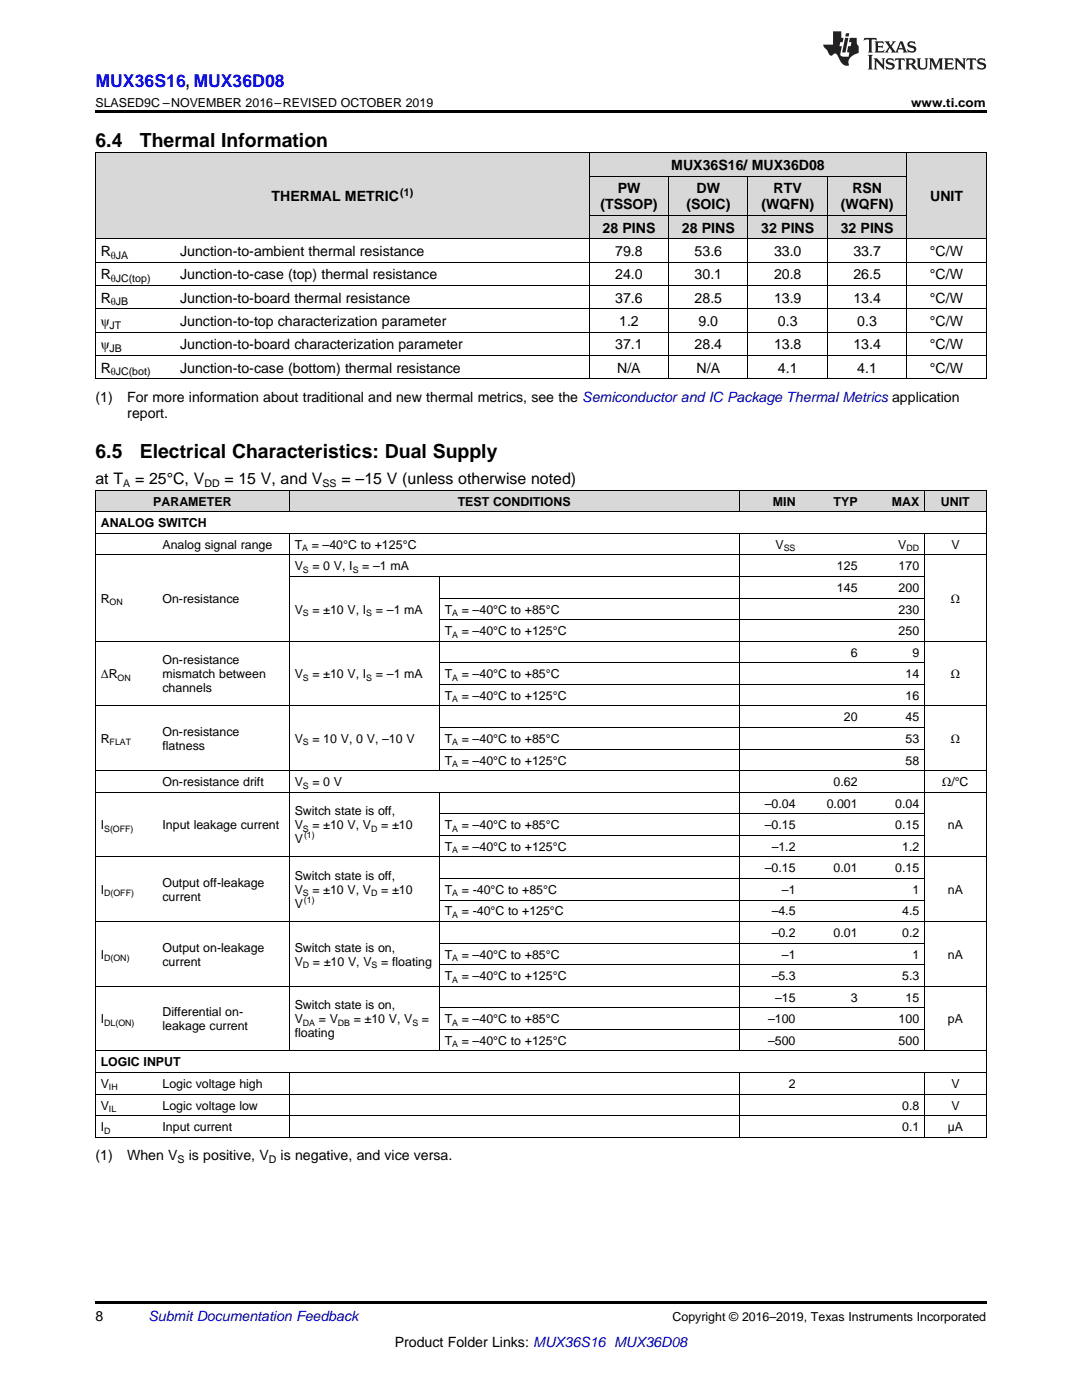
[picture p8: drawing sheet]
<svg xmlns="http://www.w3.org/2000/svg" width="216mm" height="279mm" viewBox="0 0 216 279" stroke-linecap="round" stroke-linejoin="round" font-family="sans-serif">
<defs><g id="words">
<g font-size="3.9">
<text x="19" y="29.3">6.4</text>
<text x="27.9" y="29.3">Thermal Information</text>
<text x="19" y="91.5">6.5</text>
<text x="27.9" y="91.5">Electrical Characteristics: Dual Supply</text>
</g>
<text font-size="3.5" fill="#00f" x="19" y="17.3">MUX36S16, MUX36D08</text>
<g font-size="3.2">
<text x="19" y="96.6">at T</text>
<text x="27" y="96.6">= 25°C, V</text>
<text x="44.8" y="96.6">= 15 V, and V</text>
<text x="68.1" y="96.6">= –15 V (unless otherwise noted)</text>
</g>
<g font-size="2.8">
<text x="133.9" y="33.9">MUX36S16/</text>
<text x="150" y="33.9">MUX36D08</text>
<text x="54.2" y="40.2">THERMAL METRIC</text>
<text x="119.8" y="41.8">(TSSOP)</text>
<text x="123.3" y="38.6">PW</text>
<text x="137" y="41.8">(SOIC)</text>
<text x="139" y="38.6">DW</text>
<text x="151.9" y="41.8">(WQFN)</text>
<text x="154.4" y="38.6">RTV</text>
<text x="167.8" y="41.8">(WQFN)</text>
<text x="170.1" y="38.6">RSN</text>
<text x="185.6" y="40.2">UNIT</text>
<text x="120.2" y="46.4">28 PINS</text>
<text x="136.1" y="46.4">28 PINS</text>
<text x="151.9" y="46.4">32 PINS</text>
<text x="167.7" y="46.4">32 PINS</text>
<text x="20.1" y="51.1">R</text>
<text x="35.9" y="51.1">Junction-to-ambient thermal resistance</text>
<text x="122.8" y="51.1">79.8</text>
<text x="138.6" y="51.1">53.6</text>
<text x="154.4" y="51.1">33.0</text>
<text x="170.3" y="51.1">33.7</text>
<text x="185.6" y="51.1">°C/W</text>
<text x="20.1" y="55.7">R</text>
<text x="35.9" y="55.7">Junction-to-case (top) thermal resistance</text>
<text x="122.8" y="55.7">24.0</text>
<text x="138.6" y="55.7">30.1</text>
<text x="154.4" y="55.7">20.8</text>
<text x="170.3" y="55.7">26.5</text>
<text x="185.6" y="55.7">°C/W</text>
<text x="20.1" y="60.4">R</text>
<text x="20.1" y="65.1">ψ</text>
<text x="35.9" y="60.4">Junction-to-board thermal resistance</text>
<text x="35.9" y="65.1">Junction-to-top characterization parameter</text>
<text x="122.8" y="60.4">37.6</text>
<text x="123.5" y="65.1">1.2</text>
<text x="138.6" y="60.4">28.5</text>
<text x="139.4" y="65.1">9.0</text>
<text x="154.4" y="60.4">13.9</text>
<text x="155.2" y="65.1">0.3</text>
<text x="170.3" y="60.4">13.4</text>
<text x="171.1" y="65.1">0.3</text>
<text x="185.6" y="60.4">°C/W</text>
<text x="185.6" y="65.1">°C/W</text>
<text x="20.1" y="69.7">ψ</text>
<text x="35.9" y="69.7">Junction-to-board characterization parameter</text>
<text x="122.8" y="69.7">37.1</text>
<text x="138.6" y="69.7">28.4</text>
<text x="154.4" y="69.7">13.8</text>
<text x="170.3" y="69.7">13.4</text>
<text x="185.6" y="69.7">°C/W</text>
<text x="20.1" y="74.4">R</text>
<text x="35.9" y="74.4">Junction-to-case (bottom) thermal resistance</text>
<text x="123.2" y="74.4">N/A</text>
<text x="139" y="74.4">N/A</text>
<text x="155.2" y="74.4">4.1</text>
<text x="171.1" y="74.4">4.1</text>
<text x="185.6" y="74.4">°C/W</text>
<text x="19" y="80.2">(1)</text>
<text x="25.4" y="80.2">For more information about traditional and new thermal metrics, see the Semiconductor and IC Package Thermal Metrics application</text>
<text x="25.4" y="83.4">report.</text>
<text x="19" y="231.6">(1)</text>
<text x="25.4" y="231.6">When V</text>
<text x="37.7" y="231.6">is positive, V</text>
<text x="56" y="231.6">is negative, and vice versa.</text>
<text x="19" y="263.6">8</text>
<text x="78.8" y="268.9">Product Folder Links: MUX36S16 MUX36D08</text>
</g>
<text font-size="2.8" fill="#0000c8" x="29.6" y="263.6">Submit Documentation Feedback</text>
<g font-size="2.5">
<text x="19" y="21.4">SLASED9C –NOVEMBER 2016–REVISED OCTOBER 2019</text>
<text x="181.8" y="21.4">www.ti.com</text>
<text x="30.6" y="100.9">PARAMETER</text>
<text x="91.3" y="100.9">TEST CONDITIONS</text>
<text x="154.2" y="100.9">MIN</text>
<text x="166.3" y="100.9">TYP</text>
<text x="177.9" y="100.9">MAX</text>
<text x="187.7" y="100.9">UNIT</text>
<text x="20.1" y="105.2">ANALOG SWITCH</text>
<text x="32.4" y="109.5">Analog signal range</text>
<text x="58.8" y="109.5">T</text>
<text x="58.8" y="113.8">V</text>
<text x="62.2" y="109.5">= –40°C to +125°C</text>
<text x="62.3" y="113.8">= 0 V, I</text>
<text x="72.3" y="113.8">= –1 mA</text>
<text x="154.8" y="109.5">V</text>
<text x="167" y="113.8">125</text>
<text x="179.2" y="109.5">V</text>
<text x="179.3" y="113.8">170</text>
<text x="189.8" y="109.5">V</text>
<text x="167" y="118.1">145</text>
<text x="179.3" y="118.1">200</text>
<text x="20.1" y="120.3">R</text>
<text x="32.4" y="120.3">On-resistance</text>
<text x="58.8" y="122.4">V</text>
<text x="62.3" y="122.4">= ±10 V, I</text>
<text x="75" y="122.4">= –1 mA</text>
<text x="88.8" y="122.4">T</text>
<text x="92.1" y="122.4">= –40°C to +85°C</text>
<text x="179.3" y="122.4">230</text>
<text x="189.7" y="120.3">Ω</text>
<text x="88.8" y="126.8">T</text>
<text x="92.1" y="126.8">= –40°C to +125°C</text>
<text x="169.8" y="131.1">6</text>
<text x="179.3" y="126.8">250</text>
<text x="182.1" y="131.1">9</text>
<text x="20.1" y="135.4">ΔR</text>
<text x="32.4" y="132.5">On-resistance</text>
<text x="32.4" y="135.4">mismatch between</text>
<text x="58.8" y="135.4">V</text>
<text x="62.3" y="135.4">= ±10 V, I</text>
<text x="75" y="135.4">= –1 mA</text>
<text x="88.8" y="135.4">T</text>
<text x="92.1" y="135.4">= –40°C to +85°C</text>
<text x="180.7" y="135.4">14</text>
<text x="189.7" y="135.4">Ω</text>
<text x="32.4" y="138.2">channels</text>
<text x="88.8" y="139.7">T</text>
<text x="92.1" y="139.7">= –40°C to +125°C</text>
<text x="168.4" y="144">20</text>
<text x="180.7" y="139.7">16</text>
<text x="180.7" y="144">45</text>
<text x="20.1" y="148.3">R</text>
<text x="32.4" y="146.9">On-resistance</text>
<text x="32.4" y="149.7">flatness</text>
<text x="58.8" y="148.3">V</text>
<text x="62.3" y="148.3">= 10 V, 0 V, –10 V</text>
<text x="88.8" y="148.3">T</text>
<text x="92.1" y="148.3">= –40°C to +85°C</text>
<text x="180.7" y="148.3">53</text>
<text x="189.7" y="148.3">Ω</text>
<text x="88.8" y="152.6">T</text>
<text x="92.1" y="152.6">= –40°C to +125°C</text>
<text x="180.7" y="152.6">58</text>
<text x="32.4" y="156.9">On-resistance drift</text>
<text x="58.8" y="156.9">V</text>
<text x="62.3" y="156.9">= 0 V</text>
<text x="152.6" y="161.2">–0.04</text>
<text x="165" y="161.2">0.001</text>
<text x="166.3" y="156.9">0.62</text>
<text x="178.6" y="161.2">0.04</text>
<text x="188" y="156.9">Ω/°C</text>
<text x="20.1" y="165.5">I</text>
<text x="32.4" y="165.5">Input leakage current</text>
<text x="58.8" y="162.7">Switch state is off,</text>
<text x="58.8" y="165.5">V</text>
<text x="62.3" y="165.5">= ±10 V, V</text>
<text x="76.1" y="165.5">= ±10</text>
<text x="88.8" y="165.5">T</text>
<text x="92.1" y="165.5">= –40°C to +85°C</text>
<text x="152.6" y="165.5">–0.15</text>
<text x="178.6" y="165.5">0.15</text>
<text x="189.1" y="165.5">nA</text>
<text x="58.8" y="168.3">V</text>
<text x="88.8" y="169.8">T</text>
<text x="92.1" y="169.8">= –40°C to +125°C</text>
<text x="154" y="169.8">–1.2</text>
<text x="180" y="169.8">1.2</text>
<text x="20.1" y="178.4">I</text>
<text x="32.4" y="177">Output off-leakage</text>
<text x="32.4" y="179.8">current</text>
<text x="58.8" y="175.6">Switch state is off,</text>
<text x="58.8" y="178.4">V</text>
<text x="62.3" y="178.4">= ±10 V, V</text>
<text x="76.1" y="178.4">= ±10</text>
<text x="88.8" y="178.4">T</text>
<text x="92.1" y="178.4">= -40°C to +85°C</text>
<text x="152.6" y="174.1">–0.15</text>
<text x="156" y="178.4">–1</text>
<text x="166.3" y="174.1">0.01</text>
<text x="178.6" y="174.1">0.15</text>
<text x="182.1" y="178.4">1</text>
<text x="189.1" y="178.4">nA</text>
<text x="58.8" y="181.2">V</text>
<text x="88.8" y="182.7">T</text>
<text x="92.1" y="182.7">= -40°C to +125°C</text>
<text x="154" y="182.7">–4.5</text>
<text x="180" y="182.7">4.5</text>
<text x="20.1" y="191.3">I</text>
<text x="32.4" y="189.9">Output on-leakage</text>
<text x="58.8" y="189.9">Switch state is on,</text>
<text x="88.8" y="191.3">T</text>
<text x="92.1" y="191.3">= –40°C to +85°C</text>
<text x="154" y="187">–0.2</text>
<text x="156" y="191.3">–1</text>
<text x="166.3" y="187">0.01</text>
<text x="180" y="187">0.2</text>
<text x="182.1" y="191.3">1</text>
<text x="189.1" y="191.3">nA</text>
<text x="32.4" y="192.7">current</text>
<text x="58.8" y="192.7">V</text>
<text x="62.4" y="192.7">= ±10 V, V</text>
<text x="76.1" y="192.7">= floating</text>
<text x="88.8" y="195.6">T</text>
<text x="92.1" y="195.6">= –40°C to +125°C</text>
<text x="154" y="195.6">–5.3</text>
<text x="180" y="195.6">5.3</text>
<text x="32.4" y="202.8">Differential on-</text>
<text x="58.8" y="201.4">Switch state is on,</text>
<text x="154.7" y="199.9">–15</text>
<text x="169.8" y="199.9">3</text>
<text x="180.7" y="199.9">15</text>
<text x="20.1" y="204.2">I</text>
<text x="32.4" y="205.6">leakage current</text>
<text x="58.8" y="204.2">V</text>
<text x="58.8" y="207">floating</text>
<text x="63.6" y="204.2">= V</text>
<text x="70.6" y="204.2">= ±10 V, V</text>
<text x="84.2" y="204.2">=</text>
<text x="88.8" y="204.2">T</text>
<text x="88.8" y="208.5">T</text>
<text x="92.1" y="204.2">= –40°C to +85°C</text>
<text x="92.1" y="208.5">= –40°C to +125°C</text>
<text x="153.3" y="204.2">–100</text>
<text x="153.3" y="208.5">–500</text>
<text x="179.3" y="204.2">100</text>
<text x="179.3" y="208.5">500</text>
<text x="189.1" y="204.2">pA</text>
<text x="20.1" y="212.8">LOGIC INPUT</text>
<text x="20.1" y="217.1">V</text>
<text x="20.1" y="221.4">V</text>
<text x="32.4" y="217.1">Logic voltage high</text>
<text x="32.4" y="221.4">Logic voltage low</text>
<text x="157.4" y="217.1">2</text>
<text x="180" y="221.4">0.8</text>
<text x="189.8" y="217.1">V</text>
<text x="189.8" y="221.4">V</text>
<text x="20.1" y="225.7">I</text>
<text x="32.4" y="225.7">Input current</text>
<text x="180" y="225.7">0.1</text>
<text x="189.1" y="225.7">µA</text>
<text x="134.2" y="263.6">Copyright © 2016–2019, Texas Instruments Incorporated</text>
</g>
<g font-size="2.1">
<text x="79.9" y="39.1">(1)</text>
<text x="22.1" y="51.6">θJA</text>
<text x="22.1" y="56.3">θJC(top)</text>
<text x="21.9" y="65.6">JT</text>
<text x="22.1" y="61">θJB</text>
<text x="21.9" y="70.3">JB</text>
<text x="22.1" y="74.9">θJC(bot)</text>
<text x="24.6" y="97.3">A</text>
<text x="40.8" y="97.3">DD</text>
<text x="64.4" y="97.3">SS</text>
<text x="35.4" y="232.2">S</text>
<text x="53.6" y="232.2">D</text>
</g>
<g font-size="1.8">
<text x="60.3" y="110">A</text>
<text x="156.4" y="110">SS</text>
<text x="180.9" y="110">DD</text>
<text x="60.4" y="114.3">S</text>
<text x="70.4" y="114.3">S</text>
<text x="21.9" y="120.8">ON</text>
<text x="60.4" y="122.9">S</text>
<text x="73.1" y="122.9">S</text>
<text x="90.2" y="122.9">A</text>
<text x="90.2" y="127.2">A</text>
<text x="23.5" y="135.9">ON</text>
<text x="60.4" y="135.9">S</text>
<text x="73.1" y="135.9">S</text>
<text x="90.2" y="135.9">A</text>
<text x="90.2" y="140.2">A</text>
<text x="21.9" y="148.8">FLAT</text>
<text x="60.4" y="148.8">S</text>
<text x="90.2" y="148.8">A</text>
<text x="90.2" y="153.1">A</text>
<text x="60.4" y="157.4">S</text>
<text x="20.8" y="166">S(OFF)</text>
<text x="60.4" y="166">S</text>
<text x="60.7" y="167.3">(1)</text>
<text x="74" y="166">D</text>
<text x="90.2" y="166">A</text>
<text x="90.2" y="170.3">A</text>
<text x="20.8" y="178.9">D(OFF)</text>
<text x="60.4" y="178.9">S</text>
<text x="74" y="178.9">D</text>
<text x="90.2" y="178.9">A</text>
<text x="60.6" y="180.2">(1)</text>
<text x="90.2" y="183.2">A</text>
<text x="20.8" y="191.8">D(ON)</text>
<text x="90.2" y="191.8">A</text>
<text x="60.4" y="193.2">D</text>
<text x="74.2" y="193.2">S</text>
<text x="90.2" y="196.1">A</text>
<text x="20.8" y="204.7">DL(ON)</text>
<text x="60.4" y="204.7">DA</text>
<text x="67.4" y="204.7">DB</text>
<text x="82.3" y="204.7">S</text>
<text x="90.2" y="204.7">A</text>
<text x="90.2" y="209">A</text>
<text x="21.7" y="217.6">IH</text>
<text x="21.7" y="221.9">IL</text>
<text x="20.8" y="226.2">D</text>
</g>
</g></defs>
<g fill="#d8d8d8">
<path d="M19 97.9h12.4v4.3h-12.4z"/>
<path d="M31.4 97.9h26.3v4.3h-26.3z"/>
<path d="M57.7 97.9h30v4.3h-30z"/>
<path d="M87.7 97.9h35.2v4.3h-35.2z"/>
<path d="M122.9 97.9h24.6v4.3h-24.6z"/>
<path d="M147.5 97.9h12.4v4.3h-12.4z"/>
<path d="M159.9 97.9h12.3v4.3h-12.3z"/>
<path d="M172.2 97.9h12.3v4.3h-12.3z"/>
<path d="M184.5 97.9h12.3v4.3h-12.3z"/>
<path d="M19 30.6h15.9v17.1h-15.9z"/>
<path d="M34.9 30.6h82.7v17.1h-82.7z"/>
<path d="M181 30.6h15.8v17.1h-15.8z"/>
<path d="M117.6 43h15.9v4.7h-15.9z"/>
<path d="M133.5 43h15.8v4.7h-15.8z"/>
<path d="M149.3 43h15.8v4.7h-15.8z"/>
<path d="M165.1 43h15.9v4.7h-15.9z"/>
<path d="M117.6 35.2h15.9v7.8h-15.9z"/>
<path d="M133.5 35.2h15.8v7.8h-15.8z"/>
<path d="M149.3 35.2h15.8v7.8h-15.8z"/>
<path d="M165.1 35.2h15.9v7.8h-15.9z"/>
<path d="M117.6 30.6h15.9v4.6h-15.9z"/>
<path d="M133.5 30.6h15.8v4.6h-15.8z"/>
<path d="M149.3 30.6h15.8v4.6h-15.8z"/>
<path d="M165.1 30.6h15.9v4.6h-15.9z"/>
</g>
<path d="M19 22h177.8v.5h-177.8zM19 75.6h.2zM117.5 75.6h.1zM133.3 75.6h.2zM149.2 75.6h.1zM165 75.6h.1zM180.9 75.6h.1zM196.7 75.6h.1zM19 259.7h177.8v.5h-177.8z" fill="#000"/>
<g fill="none" stroke="#000" stroke-width=".2">
<path d="M19 30.5h177.8M19.1 30.5v45.1M117.6 30.5v45.1M117.6 35.2h63.4M133.4 35.2v40.4M149.2 35.2v40.4M165.1 35.2v40.4M180.9 30.5v45.1M196.8 30.5v45.1M19 57h177.8M19 52.3h177.8M19 47.6h177.8"/>
<path d="M117.6 43h63.4M19 75.6h177.8M19 70.9h177.8M19 66.3h177.8M19 61.6h177.8M19 97.8h177.8M19.1 97.9v129.1M57.7 97.9v4.3M147.5 97.9v4.3M184.4 97.9v4.3M196.8 97.9v129.1M19 110.8h177.8"/>
<path d="M19 106.5h177.8M19 102.1h177.8M57.7 106.5v103.3M57.7 115.1h126.8M87.6 115.1v38.7M87.7 119.4h96.8M147.5 106.5v103.3M184.4 106.5v103.3M19 128h177.8M87.7 136.6h96.8M87.7 132.3h96.8M87.7 123.7h96.8"/>
<path d="M19 158.1h177.8M19 153.8h177.8M19 140.9h177.8M87.6 158.1v51.7M87.7 149.5h96.8M87.7 145.2h96.8M19 171h177.8M87.7 179.6h96.8M87.7 175.3h96.8M87.7 166.7h96.8M87.7 162.4h96.8M19 196.8h177.8"/>
<path d="M19 183.9h177.8M87.7 192.5h96.8M87.7 188.2h96.8M19 218.4h177.8M19 214h177.8M19 209.7h177.8M57.7 214.1v12.9M87.7 205.4h96.8M87.7 201.1h96.8M147.5 214.1v12.9M184.4 214.1v12.9M19 227h177.8"/>
<path d="M19 222.7h177.8"/>
</g>
<g fill="#231f20">
<path d="M172.5 7.6l-.1 .5 .4-.2h.6v.1v2.1l-.2 .4h.9l-.2-.4v-2.1l.1-.1h.5l.5 .2-.2-.5zM174.5 8.3l.2 .3v1.5l-.2 .4h1.8l.2-.6a1.04 1.04 0 0 1-1.3 .2v-.7h.6l.3 .2v-.6l-.3 .2h-.6v-.6l.8-.1 .4 .3-.2-.5zM176.5 8.3l.9 1.1-.9 1.1h.8l-.2-.2 .4-.7 .5 .7-.2 .2h1.5l-.2-.2 .2-.4h.9l.1 .4-.2 .2h1l-.3-.3-.7-1.9h-.5l-.9 2-.8-1 .9-1h-.8l.1 .3-.4 .5-.3-.6 .1-.2zM179.7 8.6l.4 1h-.7zM181.3 8.4a.63 .63 0 0 0-.2 .7 .63 .63 0 0 0 .6 .4l.6 .2 .1 .2a.75 .75 0 0 1-.7 .4 .75 .75 0 0 1-.6-.5l.1 .7 .1-.1a1.11 1.11 0 0 0 1.5-.6 1.13 1.13 0 0 0-1.2-.8l-.1-.4a1.04 1.04 0 0 1 1.2 .2l-.2-.5-.2 .1-.4-.2zM173.2 10.9l.2 .4v2.2l-.2 .4h1l-.3-.4v-2.2l.3-.4zM174.3 11.6l.3 .4v1.5l-.3 .4h.8l-.2-.4v-1.3l1.5 1.7v-1.9l.2-.4h-.7l.2 .4v.9l-1.1-1.3zM177 11.8a.62 .62 0 0 0-.2 .7 .62 .62 0 0 0 .6 .4l.6 .1 .1 .3a.76 .76 0 0 1-.7 .3 .76 .76 0 0 1-.7-.4l.2 .7 .1-.1a1.11 1.11 0 0 0 1.5-.6 1.13 1.13 0 0 0-1.2-.8l-.1-.4a1.04 1.04 0 0 1 1.2 .2l-.2-.6-.2 .1-.5-.1zM178.7 11.6l-.2 .6a.61 .61 0 0 1 .8-.3v1.6l-.2 .4h.9l-.2-.4v-1.6a.63 .63 0 0 1 .7 .3l-.1-.6zM180.6 11.6l.3 .4v1.5l-.3 .4h1l-.2-.2-.1-.8 .6 .2a.76 .76 0 0 0 1.2 .7l-1-1a.58 .58 0 0 0 .6-.5 .58 .58 0 0 0-.5-.6zM181.4 11.9h.1a.45 .45 0 0 1 .5 .1 .45 .45 0 0 1 .1 .5l-.8 .2zM182.9 11.6l.2 .2a2.17 2.17 0 0 0 .3 1.9 .99 .99 0 0 0 1.6-.6v-1.1l.2-.4h-.7l.2 .2a1.92 1.92 0 0 1-.2 1.8 .6 .6 0 0 1-.9-.5v-1.1l.2-.4zM185.4 11.6l.2 .4v1.5l-.2 .4h.7l-.2-.4v-1.4l.8 1.8 .8-1.8v1.4l-.2 .4h.9l-.2-.4v-1.5l.2-.4h-.8l-.6 1.5-.6-1.5zM188.4 11.6l.2 .4v1.5l-.2 .4h1.8l.1-.6a1.04 1.04 0 0 1-1.2 .1v-.6h.5l.4 .2v-.6l-.4 .2h-.5v-.7h.8l.3 .3-.1-.6zM190.5 11.6l.2 .4v1.5l-.2 .4h.7l-.2-.4v-1.3l1.5 1.7v-1.9l.2-.4h-.7l.2 .4v.9l-1.1-1.3zM192.9 11.6l-.1 .6a.61 .61 0 0 1 .7-.3l.1 1.6-.3 .4h1l-.3-.4 .1-1.6a.63 .63 0 0 1 .7 .3l-.1-.6zM195.2 11.8a.62 .62 0 0 0-.2 .7 .62 .62 0 0 0 .6 .4l.6 .1 .1 .3a.76 .76 0 0 1-.7 .3 .76 .76 0 0 1-.6-.4l.1 .7 .1-.1a1.11 1.11 0 0 0 1.6-.6 1.13 1.13 0 0 0-1.3-.8l-.1-.4a1.04 1.04 0 0 1 1.2 .2l-.1-.6-.2 .1-.5-.1z"/>
<path d="M166.2 6.3v2.6h-1.9v.4l.8 .9a.91 .91 0 0 0 1 .8 .56 .56 0 0 1 .5-.3 .56 .56 0 0 1 .5 .3l.4 .8a1.53 1.53 0 0 0 1.9 1.2 1.54 1.54 0 0 1 1-2.1l.9-.3v-1.4a1.52 1.52 0 0 1-.4-1.6h-1.3l-.2 .8h.5l-.2 .8h-.5l-.1 1v.2l.4 .1-.2 .8a1.93 1.93 0 0 1-1.6-.3l.3-1.8h-.5l.2-.8h.4l.2-.8h-.4v-1.3zM168.6 7.6l-.6 2.9h.7l.6-2.9zM168.8 6.6l-.1 .7h.6l.2-.7z"/>
</g>
<use href="#words"/>
</svg>
